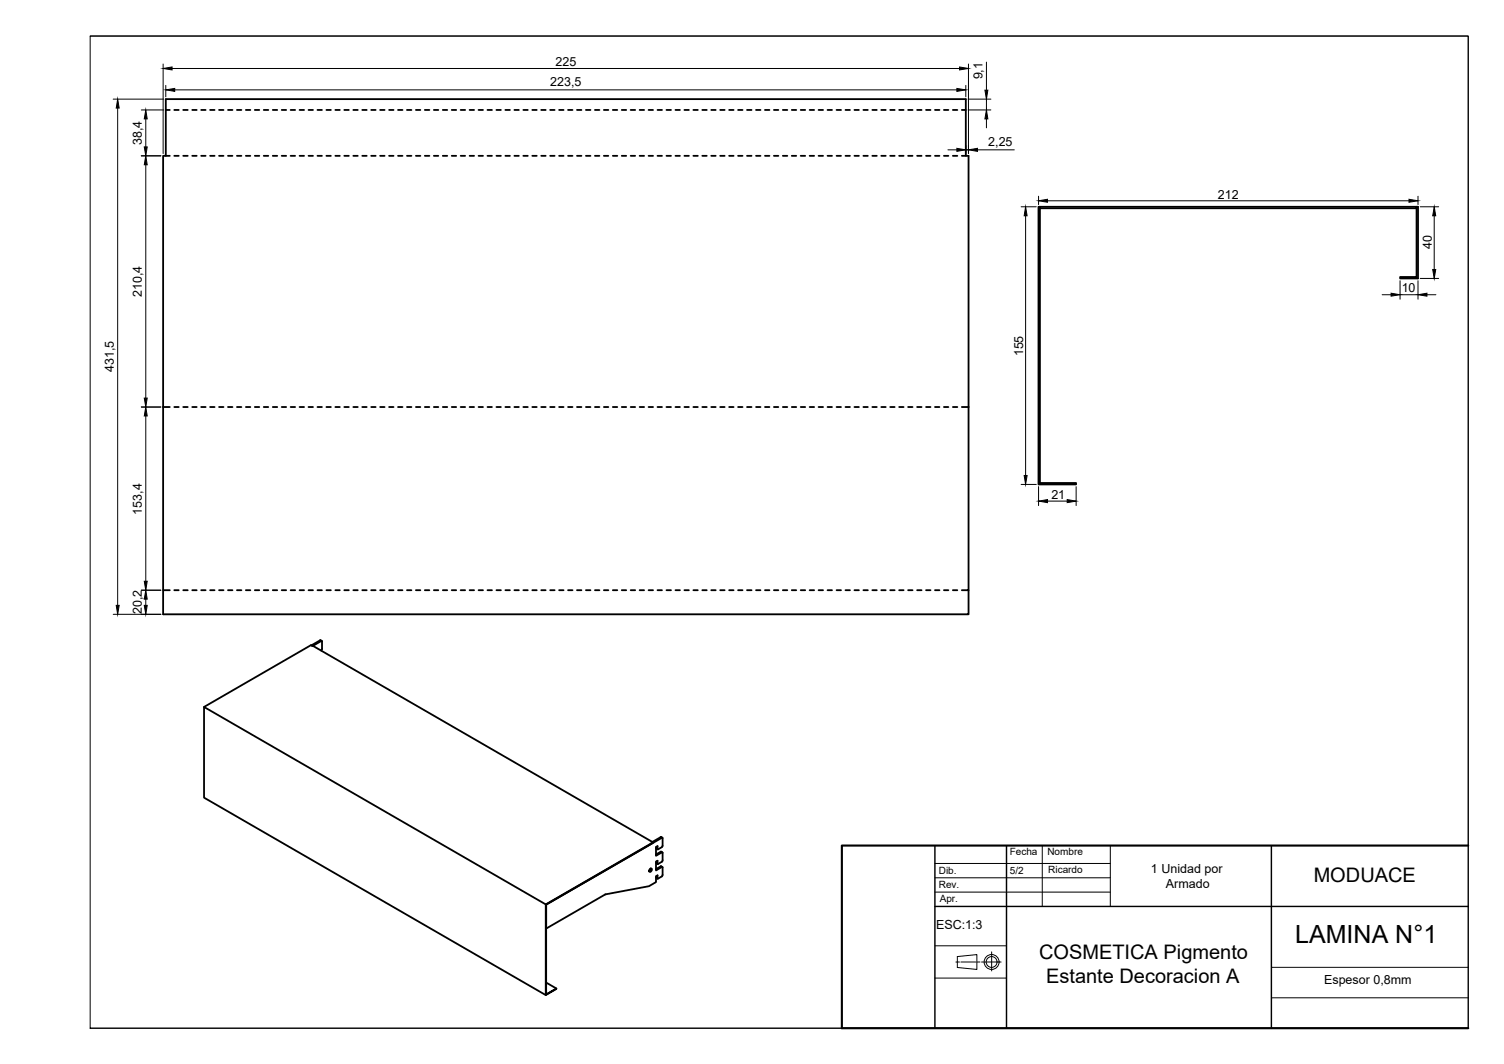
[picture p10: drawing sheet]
<svg xmlns="http://www.w3.org/2000/svg" width="420mm" height="297mm" viewBox="0 0 420 297" stroke-linecap="round" stroke-linejoin="round" font-family="sans-serif">
<defs><g id="words">
<text font-size="7" x="361.8" y="263.4">LAMINA N°1</text>
<g font-size="5.6">
<text x="367" y="246.3">MODUACE</text>
<text x="290.3" y="267.8">COSMETICA Pigmento</text>
<text x="292.2" y="274.4">Estante Decoracion A</text>
</g>
<g font-size="3.5">
<text x="153.7" y="24">223,5</text>
<text x="155.2" y="18.4">225</text>
<text x="274.4" y="22.2" transform="rotate(-90 274.4 22.2)">9,1</text>
<text x="39.6" y="40.5" transform="rotate(-90 39.6 40.5)">38,4</text>
<text x="276.1" y="40.7">2,25</text>
<text x="340.3" y="55.4">212</text>
<text x="400" y="69.6" transform="rotate(-90 400 69.6)">40</text>
<text x="39.6" y="82.9" transform="rotate(-90 39.6 82.9)">210,4</text>
<text x="391.6" y="81.6">10</text>
<text x="285.9" y="99.5" transform="rotate(-90 285.9 99.5)">155</text>
<text x="31.8" y="103.9" transform="rotate(-90 31.8 103.9)">431,5</text>
<text x="39.6" y="143.7" transform="rotate(-90 39.6 143.7)">153,4</text>
<text x="293.7" y="139.3">21</text>
<text x="39.6" y="171.5" transform="rotate(-90 39.6 171.5)">20,2</text>
<text x="321.5" y="243.6">1 Unidad por</text>
<text x="325.7" y="247.8">Armado</text>
<text x="261.5" y="259.4">ESC:1:3</text>
<text x="369.9" y="274.7">Espesor 0,8mm</text>
</g>
<g font-size="2.8">
<text x="282.1" y="238.6">Fecha</text>
<text x="292.6" y="238.7">Nombre</text>
<text x="262.3" y="243.9">Dib.</text>
<text x="282.2" y="243.9">5/2</text>
<text x="292.9" y="243.6">Ricardo</text>
<text x="262.3" y="247.9">Rev.</text>
<text x="262.5" y="251.9">Apr.</text>
</g>
</g></defs>
<!-- layer: 0 -->
<g fill="none" stroke="#000" stroke-width=".51">
<path d="M46.3 30.7h1.1M48.7 30.7h1.2M51.2 30.7h1.3M53.7 30.7h1.2M56.2 30.7h1.2M58.7 30.7h1.2M61.2 30.7h1.2M63.7 30.7h1.2M66.2 30.7h1.2M68.7 30.7h1.2M71.2 30.7h1.2M73.7 30.7h1.3"/>
<path d="M76.2 30.7h1.2M78.7 30.7h1.2M81.2 30.7h1.2M83.7 30.7h1.2M86.2 30.7h1.2M88.7 30.7h1.2M91.2 30.7h1.2M93.7 30.7h1.2M96.2 30.7h1.3M98.7 30.7h1.2M101.2 30.7h1.2M103.7 30.7h1.2"/>
<path d="M106.2 30.7h1.2M108.7 30.7h1.2M111.2 30.7h1.2M113.7 30.7h1.2M116.2 30.7h1.2M118.7 30.7h1.3M121.2 30.7h1.2M123.7 30.7h1.2M126.2 30.7h1.2M128.7 30.7h1.2M131.2 30.7h1.2M133.7 30.7h1.2"/>
<path d="M136.2 30.7h1.2M138.7 30.7h1.2M141.2 30.7h1.3M143.7 30.7h1.2M146.2 30.7h1.2M148.7 30.7h1.2M151.2 30.7h1.2M153.7 30.7h1.2M156.2 30.7h1.2M158.7 30.7h1.2M161.2 30.7h1.2M163.7 30.7h1.3"/>
<path d="M166.2 30.7h1.2M168.7 30.7h1.2M171.2 30.7h1.2M173.7 30.7h1.2M176.2 30.7h1.2M178.7 30.7h1.2M181.2 30.7h1.2M183.7 30.7h1.2M186.2 30.7h1.3M188.7 30.7h1.2M191.2 30.7h1.2M193.7 30.7h1.2"/>
<path d="M196.2 30.7h1.2M198.7 30.7h1.2M201.2 30.7h1.2M203.7 30.7h1.2M206.2 30.7h1.2M208.7 30.7h1.3M211.2 30.7h1.2M213.7 30.7h1.2M216.2 30.7h1.2M218.7 30.7h1.2M221.2 30.7h1.2M223.7 30.7h1.2"/>
<path d="M226.2 30.7h1.2M228.7 30.7h1.2M231.2 30.7h1.2M233.7 30.7h1.3M236.2 30.7h1.2M238.7 30.7h1.2M241.2 30.7h1.2M243.7 30.7h1.2M246.2 30.7h1.2M248.7 30.7h1.2M251.2 30.7h1.2M253.7 30.7h1.2"/>
<path d="M256.2 30.7h1.3M258.7 30.7h1.2M261.2 30.7h1.2M263.7 30.7h1.2M266.2 30.7h1.2M268.7 30.7h1.1M46.3 43.5v-15.8h223.5v15.8M47.4 43.5h-1.8v70.1M48.7 43.5h1.2M51.2 43.5h1.3M53.7 43.5h1.2M56.2 43.5h1.2"/>
<path d="M58.7 43.5h1.2M61.2 43.5h1.2M63.7 43.5h1.2M66.2 43.5h1.2M68.7 43.5h1.2M71.2 43.5h1.2M73.7 43.5h1.3M76.2 43.5h1.2M78.7 43.5h1.2M81.2 43.5h1.2M83.7 43.5h1.2M86.2 43.5h1.2"/>
<path d="M88.7 43.5h1.2M91.2 43.5h1.2M93.7 43.5h1.2M96.2 43.5h1.3M98.7 43.5h1.2M101.2 43.5h1.2M103.7 43.5h1.2M106.2 43.5h1.2M108.7 43.5h1.2M111.2 43.5h1.2M113.7 43.5h1.2M116.2 43.5h1.2"/>
<path d="M118.7 43.5h1.3M121.2 43.5h1.2M123.7 43.5h1.2M126.2 43.5h1.2M128.7 43.5h1.2M131.2 43.5h1.2M133.7 43.5h1.2M136.2 43.5h1.2M138.7 43.5h1.2M141.2 43.5h1.3M143.7 43.5h1.2M146.2 43.5h1.2"/>
<path d="M148.7 43.5h1.2M151.2 43.5h1.2M153.7 43.5h1.2M156.2 43.5h1.2M158.7 43.5h1.2M161.2 43.5h1.2M163.7 43.5h1.3M166.2 43.5h1.2M168.7 43.5h1.2M171.2 43.5h1.2M173.7 43.5h1.2M176.2 43.5h1.2"/>
<path d="M178.7 43.5h1.2M181.2 43.5h1.2M183.7 43.5h1.2M186.2 43.5h1.3M188.7 43.5h1.2M191.2 43.5h1.2M193.7 43.5h1.2M196.2 43.5h1.2M198.7 43.5h1.2M201.2 43.5h1.2M203.7 43.5h1.2M206.2 43.5h1.2"/>
<path d="M208.7 43.5h1.3M211.2 43.5h1.2M213.7 43.5h1.2M216.2 43.5h1.2M218.7 43.5h1.2M221.2 43.5h1.2M223.7 43.5h1.2M226.2 43.5h1.2M228.7 43.5h1.2M231.2 43.5h1.2M233.7 43.5h1.3M236.2 43.5h1.2"/>
<path d="M238.7 43.5h1.2M241.2 43.5h1.2M243.7 43.5h1.2M246.2 43.5h1.2M248.7 43.5h1.2M251.2 43.5h1.2M253.7 43.5h1.2M256.2 43.5h1.3M258.7 43.5h1.2M261.2 43.5h1.2M263.7 43.5h1.2M266.2 43.5h1.2"/>
<path d="M268.7 43.5h1.9v70.1M45.6 113.6v57.9h225v-6.7M45.6 113.6h1.8M48.7 113.6h1.2M51.2 113.6h1.3M53.7 113.6h1.2M56.2 113.6h1.2M58.7 113.6h1.2M61.2 113.6h1.2M63.7 113.6h1.2M66.2 113.6h1.2M68.7 113.6h1.2"/>
<path d="M71.2 113.6h1.2M73.7 113.6h1.3M76.2 113.6h1.2M78.7 113.6h1.2M81.2 113.6h1.2M83.7 113.6h1.2M86.2 113.6h1.2M88.7 113.6h1.2M91.2 113.6h1.2M93.7 113.6h1.2M96.2 113.6h1.3M98.7 113.6h1.2"/>
<path d="M101.2 113.6h1.2M103.7 113.6h1.2M106.2 113.6h1.2M108.7 113.6h1.2M111.2 113.6h1.2M113.7 113.6h1.2M116.2 113.6h1.2M118.7 113.6h1.3M121.2 113.6h1.2M123.7 113.6h1.2M126.2 113.6h1.2M128.7 113.6h1.2"/>
<path d="M131.2 113.6h1.2M133.7 113.6h1.2M136.2 113.6h1.2M138.7 113.6h1.2M141.2 113.6h1.3M143.7 113.6h1.2M146.2 113.6h1.2M148.7 113.6h1.2M151.2 113.6h1.2M153.7 113.6h1.2M156.2 113.6h1.2M158.7 113.6h1.2"/>
<path d="M161.2 113.6h1.2M163.7 113.6h1.3M166.2 113.6h1.2M168.7 113.6h1.2M171.2 113.6h1.2M173.7 113.6h1.2M176.2 113.6h1.2M178.7 113.6h1.2M181.2 113.6h1.2M183.7 113.6h1.2M186.2 113.6h1.3M188.7 113.6h1.2"/>
<path d="M191.2 113.6h1.2M193.7 113.6h1.2M196.2 113.6h1.2M198.7 113.6h1.2M201.2 113.6h1.2M203.7 113.6h1.2M206.2 113.6h1.2M208.7 113.6h1.3M211.2 113.6h1.2M213.7 113.6h1.2M216.2 113.6h1.2M218.7 113.6h1.2"/>
<path d="M221.2 113.6h1.2M223.7 113.6h1.2M226.2 113.6h1.2M228.7 113.6h1.2M231.2 113.6h1.2M233.7 113.6h1.3M236.2 113.6h1.2M238.7 113.6h1.2M241.2 113.6h1.2M243.7 113.6h1.2M246.2 113.6h1.2M248.7 113.6h1.2"/>
<path d="M251.2 113.6h1.2M253.7 113.6h1.2M256.2 113.6h1.3M258.7 113.6h1.2M261.2 113.6h1.2M263.7 113.6h1.2M266.2 113.6h1.2M268.7 113.6h1.9M270.6 113.6v51.2h-1.9M45.6 164.8h1.8M48.7 164.8h1.2M51.2 164.8h1.3"/>
<path d="M53.7 164.8h1.2M56.2 164.8h1.2M58.7 164.8h1.2M61.2 164.8h1.2M63.7 164.8h1.2M66.2 164.8h1.2M68.7 164.8h1.2M71.2 164.8h1.2M73.7 164.8h1.3M76.2 164.8h1.2M78.7 164.8h1.2M81.2 164.8h1.2"/>
<path d="M83.7 164.8h1.2M86.2 164.8h1.2M88.7 164.8h1.2M91.2 164.8h1.2M93.7 164.8h1.2M96.2 164.8h1.3M98.7 164.8h1.2M101.2 164.8h1.2M103.7 164.8h1.2M106.2 164.8h1.2M108.7 164.8h1.2M111.2 164.8h1.2"/>
<path d="M113.7 164.8h1.2M116.2 164.8h1.2M118.7 164.8h1.3M121.2 164.8h1.2M123.7 164.8h1.2M126.2 164.8h1.2M128.7 164.8h1.2M131.2 164.8h1.2M133.7 164.8h1.2M136.2 164.8h1.2M138.7 164.8h1.2M141.2 164.8h1.3"/>
<path d="M143.7 164.8h1.2M146.2 164.8h1.2M148.7 164.8h1.2M151.2 164.8h1.2M153.7 164.8h1.2M156.2 164.8h1.2M158.7 164.8h1.2M161.2 164.8h1.2M163.7 164.8h1.3M166.2 164.8h1.2M168.7 164.8h1.2M171.2 164.8h1.2"/>
<path d="M173.7 164.8h1.2M176.2 164.8h1.2M178.7 164.8h1.2M181.2 164.8h1.2M183.7 164.8h1.2M186.2 164.8h1.3M188.7 164.8h1.2M191.2 164.8h1.2M193.7 164.8h1.2M196.2 164.8h1.2M198.7 164.8h1.2M201.2 164.8h1.2"/>
<path d="M203.7 164.8h1.2M206.2 164.8h1.2M208.7 164.8h1.3M211.2 164.8h1.2M213.7 164.8h1.2M216.2 164.8h1.2M218.7 164.8h1.2M221.2 164.8h1.2M223.7 164.8h1.2M226.2 164.8h1.2M228.7 164.8h1.2M231.2 164.8h1.2"/>
<path d="M233.7 164.8h1.3M236.2 164.8h1.2M238.7 164.8h1.2M241.2 164.8h1.2M243.7 164.8h1.2M246.2 164.8h1.2M248.7 164.8h1.2M251.2 164.8h1.2M253.7 164.8h1.2M256.2 164.8h1.3M258.7 164.8h1.2M261.2 164.8h1.2"/>
<path d="M263.7 164.8h1.2M266.2 164.8h1.2"/>
</g>
<!-- layer: MD_Visible -->
<g fill="none" stroke="#000" stroke-width=".51">
<path d="M290.1 57.7h105.6v.4h-105.2v76.7h10.1v.4h-10.5zM395.7 57.7h.4v20h-5v-.4h4.6v-19.2M89.4 178.8l-2.4 1.4M89.6 178.7l-.2 .1M89.6 178.8l.3 .1M57 197.4v25.3l95.5 55.1M87.4 180.3l2.5-1.4 .1 2.3-.3 .4M182.1 235l.2 .4-29.7 17.1M182.3 235.2l-29.8 17.3v25.3l2.9-1.7-2.8 1.5v-25.1M183.4 236.8l.3 .3M183.4 236.4v.4M184.6 237.8l-1.3 .7"/>
<path d="M184.7 237.7l-.1 .1M184.7 237.8l.3 .2M185 233.9l-.4-.2-2.5 1.4-95.2-55-29.9 17.3 95.5 55.1M185.1 234l-.2-.1-32.3 18.6M185.1 234l-.1 2.4-1.3 .7v-.9l-.4 .3v2.4l1.7-1 .1 2.3M181.5 242.6l.4-.2 .2 .3-.2 .5-.4 .2-.2-.3zM181.8 242.4l-.4 .8M183.4 240.9l.3 .3M183.4 245l.3 .3M183.4 240.5v.4M183.4 244.6v.4M183.8 241.2l-.1-.9-.4 .2v2.5l1.6-1 .2 .2"/>
<path d="M185 242l-.4-.2-1.3 .8M185.1 240.2l-.2 .4-1.1 .6M185.1 242.2l-.1 2.4-1.3 .7v-.9l-.4 .2v1.7l-2 1.1-12.2 2.3-16.5 9.5v-6.7M152.6 274.3l2.8 1.7"/>
</g>
<!-- layer: MD_Visible fina -->
<path d="M89.4 178.8l.3 .2M183.4 236.8l.3 .2M184.6 237.8l.3 .2M184.6 233.7l.3 .2M183.4 240.9l.3 .2M183.4 245l.3 .2M184.6 241.9l.3 .1" fill="none" stroke="#000" stroke-width=".36"/>
<!-- layer: 0 -->
<g fill="none" stroke="#000" stroke-width=".28">
<path d="M25.2 10.1h385v276.9h-385zM25.2 10.1h385v276.9M45.6 17.9v25M48.1 19.1h220M270.6 17.9v25M275.6 17.3v7.9M31.6 27.7h14.1M32.9 30.2v138.8M39.5 30.7h6.2M40.7 33.2v7.8M46.3 23.8v3.2M48.8 25.1h218.5"/>
<path d="M269.8 23.8v3.2M270.4 27.7h6.4M270.4 30.7h6.4M275.6 27.7v3M275.6 33.2v2.5M39.5 43.5h5.4M40.7 46v65.1M264.8 41.8h2.5M269.8 40.6v2.3M269.8 41.8h.8M273.1 41.8h10.3M285.3 57.7h4.2"/>
<path d="M290.1 54.8v2.3M292.6 56.1h101M396.1 54.8v2.3M396.7 57.7h5.2M286.5 60.2v72.5M391.1 78.4v5.1M396.1 78.4v5.1M396.7 77.7h5.2M400.7 60.2v15M386.1 82.3h2.5M391.1 82.3h5M398.6 82.3h2.5"/>
<path d="M39.5 113.6h5.4M40.7 116.1v46.2M285.3 135.2h4.2M290.1 135.9v5.2M292.6 139.9h5.5M300.6 135.9v5.2M31.6 171.5h13.3M39.5 164.8h5.4M40.7 167.3v1.7"/>
</g>
<!-- layer: Rotulo -->
<path d="M410.2 236.1h-175v50.9h175" fill="none" stroke="#000" stroke-width=".59"/>
<g fill="none" stroke="#000" stroke-width=".28">
<path d="M291.2 236.1v17M310.2 236.1v17M261.2 241.1h49M261.2 245.1h49M261.2 249.1h49M261.2 264h20M261.2 273.1h20M267 268.6h1M267.4 267l5.5-.5v4.1l-5.5-.5zM268.4 268.6h4.2M272.9 268.6h.9M274.2 268.6h5.5"/>
<path d="M277 265.7v5.4M355.2 270.1h55M355.2 278.6h55M25.2 287h385"/>
<circle cx="277" cy="268.6" r="2.09"/>
<circle cx="277" cy="268.6" r="1.51"/>
</g>
<path d="M261.2 236.1v50.9M281.2 236.1v50.9M355.2 236.1v50.9M261.2 253.1h149" fill="none" stroke="#000" stroke-width=".4"/>
<!-- layer: logo -->
<path d="M236.1 255.2h24.5v12.2h-24.5z" fill="none" stroke="#fff" stroke-width=".28"/>
<!-- layer: 0 -->
<g fill="#000" stroke="#000" stroke-width=".28">
<path d="M45.6 19.1l2.5-.4v.8zM268.1 18.7l2.5 .4-2.5 .4zM32.9 27.7l.4 2.5h-.8zM40.7 30.7l.4 2.5h-.8zM46.3 25.1l2.5-.4v.8zM267.3 24.7l2.5 .4-2.5 .4zM275.6 30.7l.4 2.5h-.9zM275.1 25.2h.9l-.4 2.5zM40.7 43.5l.4 2.5h-.8zM40.3 41h.8l-.4 2.5zM267.3 41.4l2.5 .4-2.5 .5zM270.6 41.8l2.5-.4v.9z"/>
<path d="M290.1 56.1l2.5-.5v.9zM393.6 55.6l2.5 .5-2.5 .4zM286.5 57.7l.4 2.5h-.8zM400.7 57.7l.4 2.5h-.9zM400.2 75.2h.9l-.4 2.5zM388.6 81.9l2.5 .4-2.5 .4zM396.1 82.3l2.5-.4v.8zM40.7 113.6l.4 2.5h-.8zM40.3 111.1h.8l-.4 2.5zM286.1 132.7h.8l-.4 2.5zM290.1 139.9l2.5-.4v.8zM298.1 139.5l2.5 .4-2.5 .4z"/>
<path d="M32.5 169h.8l-.4 2.5zM40.3 162.3h.8l-.4 2.5zM40.7 164.8l.4 2.5h-.8zM40.3 169h.8l-.4 2.5z"/>
</g>
<use href="#words"/>
</svg>
